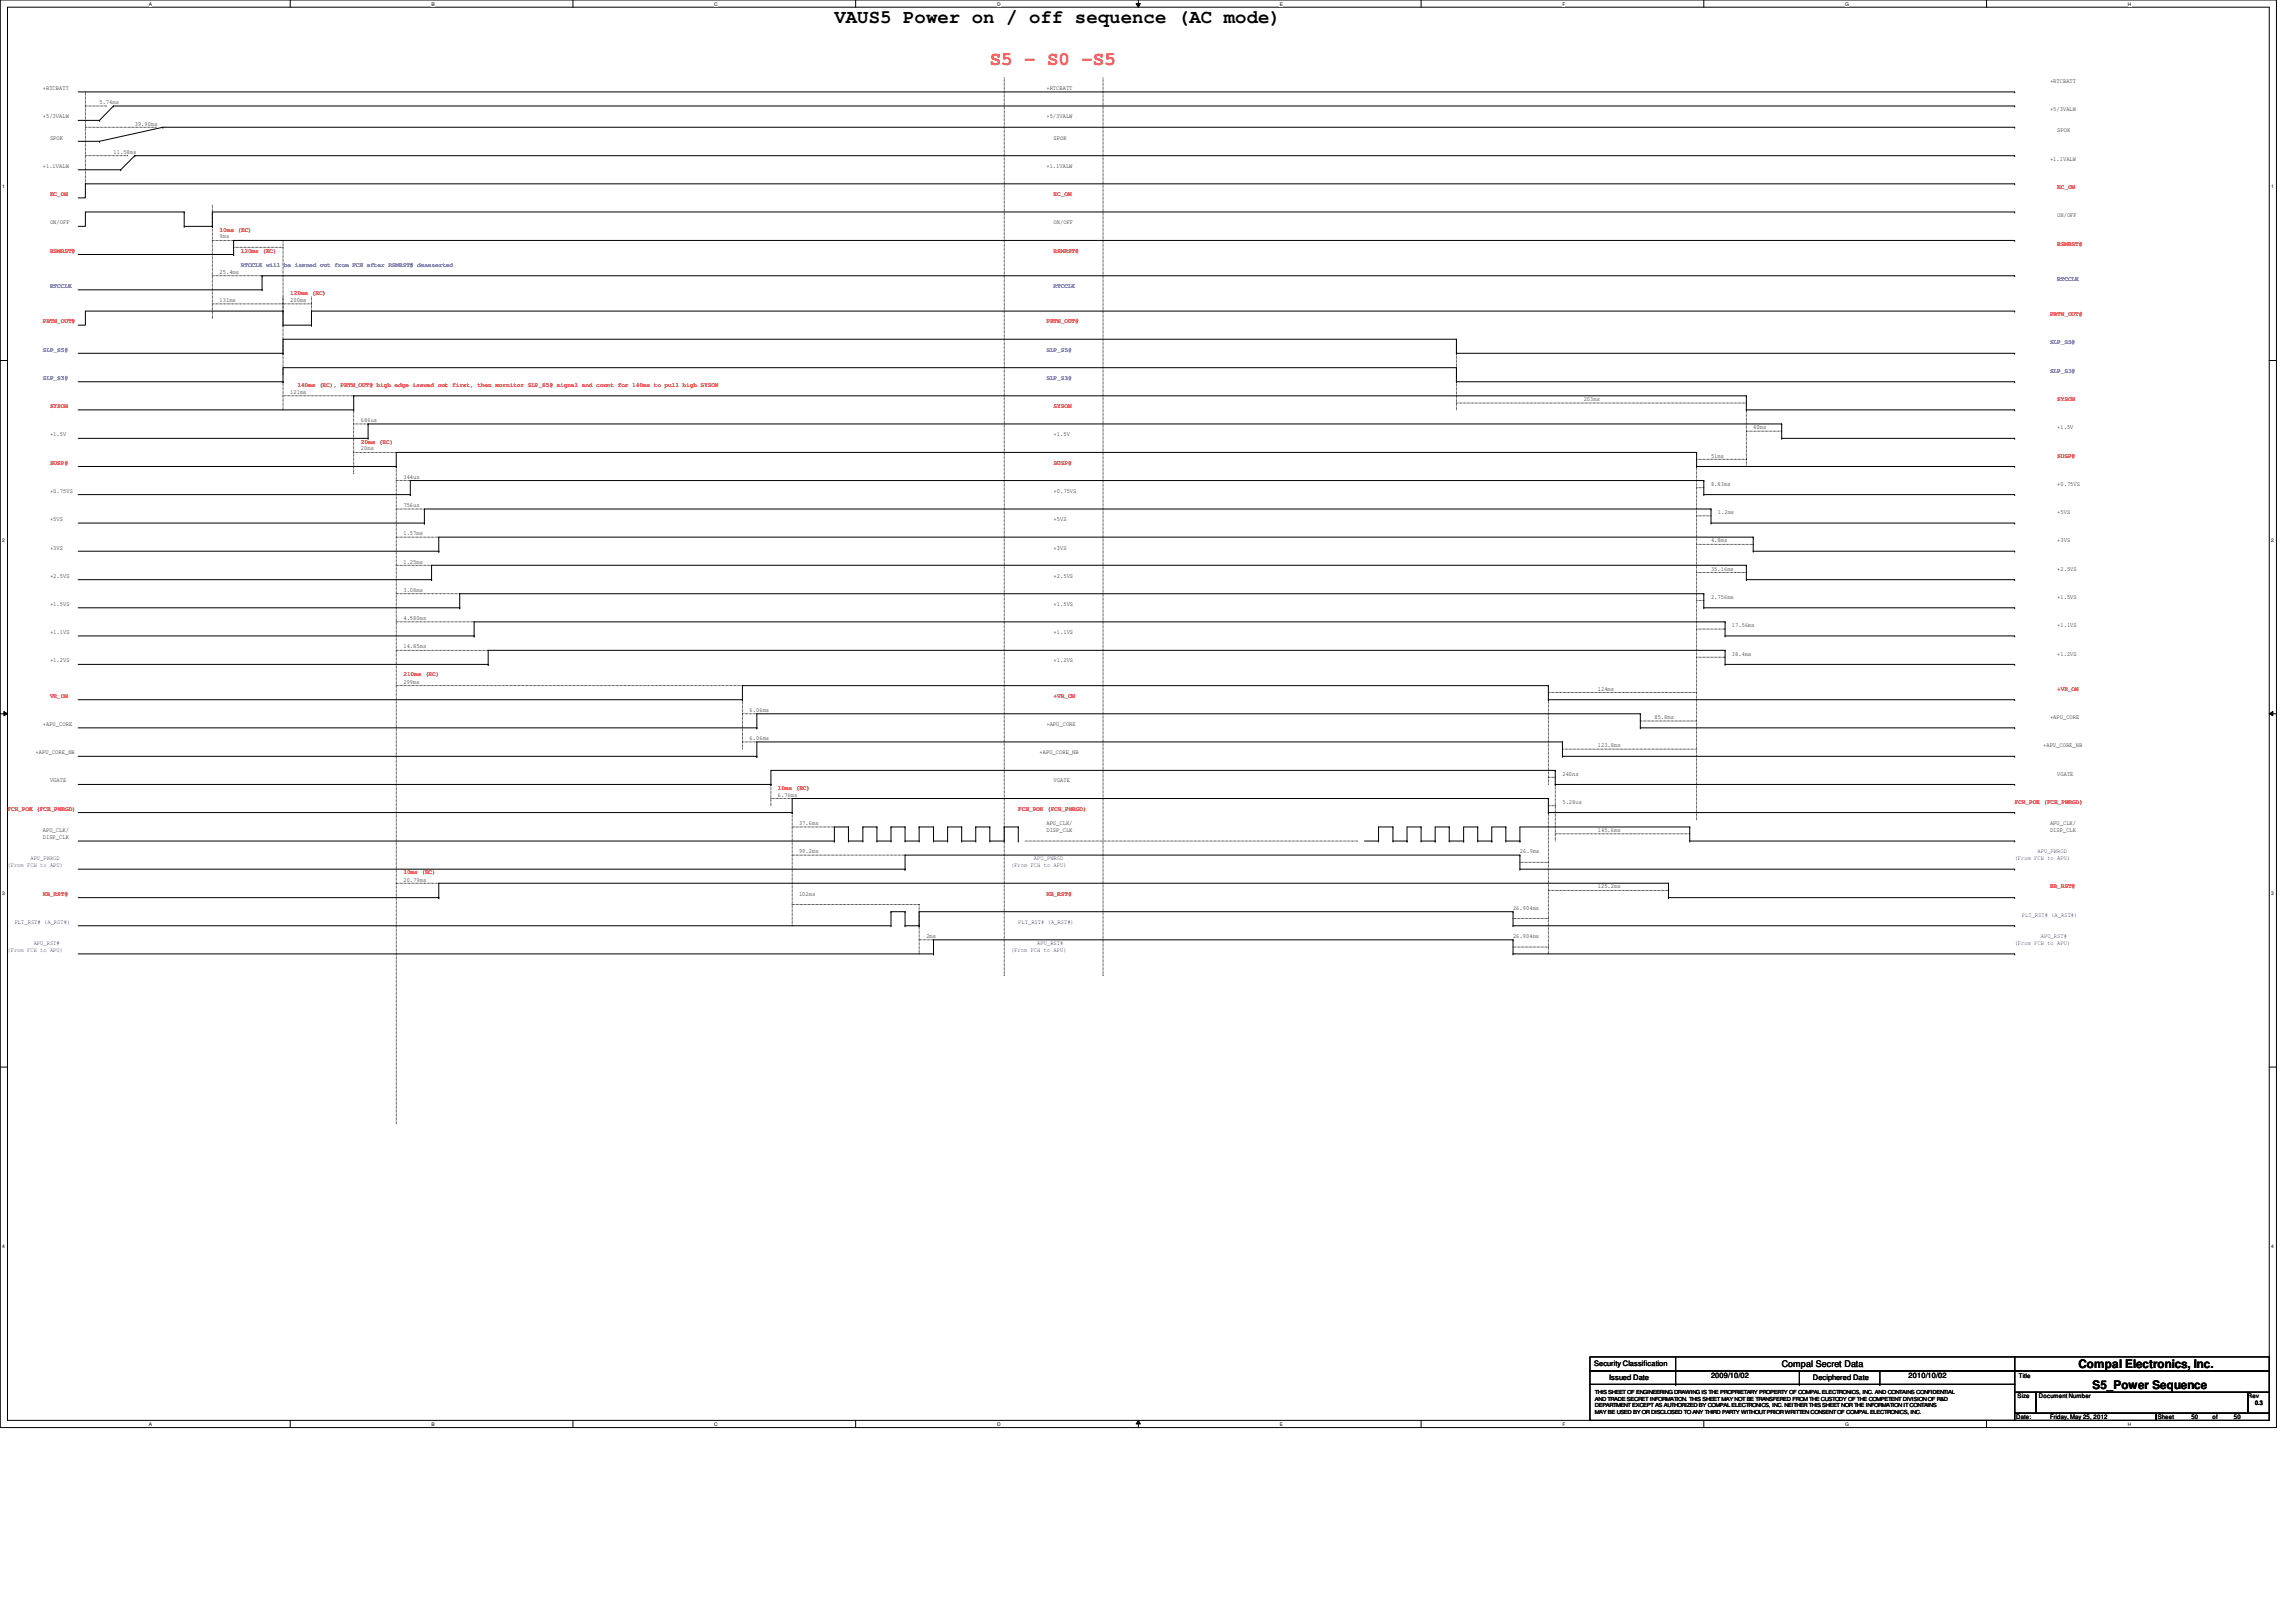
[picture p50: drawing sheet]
<svg xmlns="http://www.w3.org/2000/svg" width="297mm" height="210mm" viewBox="0 0 297 210" stroke-linecap="round" stroke-linejoin="round" font-family="sans-serif">
<defs><g id="words">
<text font-size="2.5" x="107.9" y="2.9">VAUS5 Power on / off sequence (AC mode)</text>
<text font-size="2.5" fill="#f00" x="128.1" y="8.4">S5 - S0 -S5</text>
<g font-size="1.5">
<text x="268.9" y="177">Compal Electronics, Inc.</text>
<text x="270.7" y="179.7">S5_Power Sequence</text>
</g>
<text font-size="1.2" x="230.5" y="177">Compal Secret Data</text>
<g font-size="1">
<text x="206.2" y="176.8">Security Classification</text>
<text x="208.2" y="178.6">Issued Date</text>
<text x="221.4" y="178.3">2009/10/02</text>
<text x="234.5" y="178.6">Deciphered Date</text>
<text x="246.9" y="178.3">2010/10/02</text>
</g>
<g font-size=".8">
<text x="5.5" y="11.7">+RTCBATT</text>
<text x="135.4" y="11.7">+RTCBATT</text>
<text x="265.2" y="10.8">+RTCBATT</text>
<text x="5.5" y="15.3">+5/3VALW</text>
<text x="12.9" y="13.5">5.74ms</text>
<text x="17.4" y="16.3">39.90ms</text>
<text x="135.4" y="15.3">+5/3VALW</text>
<text x="265.2" y="14.4">+5/3VALW</text>
<text x="266.1" y="17.1">SPOK</text>
<text x="5.5" y="21.7">+1.1VALW</text>
<text x="6.5" y="18.1">SPOK</text>
<text x="14.7" y="19.9">11.58ms</text>
<text x="135.4" y="21.7">+1.1VALW</text>
<text x="136.3" y="18.1">SPOK</text>
<text x="265.2" y="20.8">+1.1VALW</text>
<text x="6.5" y="29">ON/OFF</text>
<text x="136.3" y="29">ON/OFF</text>
<text x="266.1" y="28.1">ON/OFF</text>
<text x="28.4" y="30.9">9ms</text>
<text x="28.4" y="35.4">25.4ms</text>
<text x="28.4" y="39.1">131ms</text>
<text x="37.5" y="39.1">200ms</text>
<text x="37.5" y="51">121ms</text>
<text x="204.9" y="51.9">203ms</text>
<text x="6.5" y="56.5">+1.5V</text>
<text x="46.7" y="58.3">20ms</text>
<text x="46.7" y="54.7">686us</text>
<text x="136.3" y="56.5">+1.5V</text>
<text x="221.4" y="59.2">51ms</text>
<text x="226.8" y="55.5">40ms</text>
<text x="266.1" y="55.5">+1.5V</text>
<text x="6.5" y="63.8">+0.75VS</text>
<text x="52.2" y="62">344us</text>
<text x="52.2" y="65.6">756us</text>
<text x="136.3" y="63.8">+0.75VS</text>
<text x="221.4" y="62.9">8.83ms</text>
<text x="266.1" y="62.9">+0.75VS</text>
<text x="6.5" y="67.4">+5VS</text>
<text x="6.5" y="71.1">+3VS</text>
<text x="52.2" y="69.3">1.57ms</text>
<text x="136.3" y="67.4">+5VS</text>
<text x="136.3" y="71.1">+3VS</text>
<text x="221.4" y="70.2">4.8ms</text>
<text x="222.2" y="66.5">1.2ms</text>
<text x="266.1" y="66.5">+5VS</text>
<text x="266.1" y="70.2">+3VS</text>
<text x="6.5" y="74.8">+2.5VS</text>
<text x="52.2" y="72.9">1.25ms</text>
<text x="52.2" y="76.6">3.08ms</text>
<text x="136.3" y="74.8">+2.5VS</text>
<text x="221.4" y="73.8">35.16ms</text>
<text x="221.4" y="77.5">2.756ms</text>
<text x="266.1" y="73.8">+2.5VS</text>
<text x="266.1" y="77.5">+1.5VS</text>
<text x="6.5" y="82.1">+1.1VS</text>
<text x="6.5" y="78.4">+1.5VS</text>
<text x="52.2" y="83.9">14.85ms</text>
<text x="52.2" y="80.3">4.580ms</text>
<text x="136.3" y="82.1">+1.1VS</text>
<text x="136.3" y="78.4">+1.5VS</text>
<text x="224.1" y="81.2">17.56ms</text>
<text x="266.1" y="81.2">+1.1VS</text>
<text x="6.5" y="85.7">+1.2VS</text>
<text x="52.2" y="88.5">299ms</text>
<text x="136.3" y="85.7">+1.2VS</text>
<text x="206.7" y="89.4">124ms</text>
<text x="224.1" y="84.8">38.4ms</text>
<text x="266.1" y="84.8">+1.2VS</text>
<text x="5.5" y="94">+APU_CORE</text>
<text x="97" y="92.1">6.06ms</text>
<text x="97" y="95.8">6.06ms</text>
<text x="135.4" y="94">+APU_CORE</text>
<text x="214" y="93">85.8ms</text>
<text x="265.2" y="93">+APU_CORE</text>
<text x="4.6" y="97.6">+APU_CORE_NB</text>
<text x="6.5" y="101.3">VGATE</text>
<text x="134.5" y="97.6">+APU_CORE_NB</text>
<text x="136.3" y="101.3">VGATE</text>
<text x="202.1" y="100.4">240ns</text>
<text x="206.7" y="96.7">123.8ms</text>
<text x="264.3" y="96.7">+APU_CORE_NB</text>
<text x="266.1" y="100.4">VGATE</text>
<text x="5.5" y="107.7">APU_CLK/</text>
<text x="100.6" y="103.1">6.76ms</text>
<text x="103.4" y="106.8">37.6ms</text>
<text x="135.4" y="106.8">APU_CLK/</text>
<text x="135.4" y="107.7">DISP_CLK</text>
<text x="202.1" y="104">5.28us</text>
<text x="206.7" y="107.7">145.6ms</text>
<text x="265.2" y="106.8">APU_CLK/</text>
<text x="265.2" y="107.7">DISP_CLK</text>
<text x="5.5" y="108.6">DISP_CLK</text>
<text x="103.4" y="110.4">99.2ms</text>
<text x="196.6" y="110.4">26.9ms</text>
<text x="52.2" y="114.1">20.79ms</text>
<text x="103.4" y="115.9">102ms</text>
<text x="195.7" y="117.7">26.904ms</text>
<text x="206.7" y="115">125.2ms</text>
<text x="119.8" y="121.4">2ms</text>
<text x="195.7" y="121.4">26.904ms</text>
<text x="261.2" y="178.3">Title</text>
<text x="260.9" y="183.6">Date:</text>
<text x="261" y="180.9">Size</text>
<text x="263.8" y="180.9">Document Number</text>
<text x="265.2" y="183.6">Friday, May 25, 2012</text>
<text x="279.1" y="183.6">Sheet</text>
<text x="283.5" y="183.6">50</text>
<text x="286.3" y="183.6">of</text>
<text x="289" y="183.6">50</text>
<text x="290.8" y="180.9">Rev</text>
<text x="291.8" y="181.8">0.3</text>
</g>
<g font-size=".8" fill="#f00">
<text x="6.5" y="25.4">EC_ON</text>
<text x="28.4" y="30">10ms (EC)</text>
<text x="136.3" y="25.4">EC_ON</text>
<text x="266.1" y="24.5">EC_ON</text>
<text x="6.5" y="32.7">RSMRST#</text>
<text x="31.2" y="32.7">120ms (EC)</text>
<text x="136.3" y="32.7">RSMRST#</text>
<text x="266.1" y="31.8">RSMRST#</text>
<text x="5.5" y="41.8">PBTN_OUT#</text>
<text x="37.5" y="38.2">120ms (EC)</text>
<text x="135.4" y="41.8">PBTN_OUT#</text>
<text x="265.2" y="40.9">PBTN_OUT#</text>
<text x="6.5" y="52.8">SYSON</text>
<text x="38.5" y="50.1">140ms (EC), PBTN_OUT# high edge issued out first, then mornitor SLP_S5# signal and count for 140ms to pull high SYSON</text>
<text x="136.3" y="52.8">SYSON</text>
<text x="266.1" y="51.9">SYSON</text>
<text x="46.7" y="57.4">20ms (EC)</text>
<text x="266.1" y="59.2">SUSP#</text>
<text x="6.5" y="60.1">SUSP#</text>
<text x="136.3" y="60.1">SUSP#</text>
<text x="52.2" y="87.5">210ms (EC)</text>
<text x="266.1" y="89.4">+VR_ON</text>
<text x="6.5" y="90.3">VR_ON</text>
<text x="136.3" y="90.3">+VR_ON</text>
<text x="1" y="104.9">FCH_POK (FCH_PWRGD)</text>
<text x="100.6" y="102.2">10ms (EC)</text>
<text x="131.7" y="104.9">FCH_POK (FCH_PWRGD)</text>
<text x="260.6" y="104">FCH_POK (FCH_PWRGD)</text>
<text x="52.2" y="113.2">10ms (EC)</text>
<text x="5.5" y="115.9">KB_RST#</text>
<text x="135.4" y="115.9">KB_RST#</text>
<text x="265.2" y="115">KB_RST#</text>
</g>
<g font-size=".8" fill="#00f">
<text x="31.2" y="34.5">RTCCLK will be issued out from FCH after RSMRST# deasserted</text>
<text x="6.5" y="37.3">RTCCLK</text>
<text x="136.3" y="37.3">RTCCLK</text>
<text x="266.1" y="36.4">RTCCLK</text>
<text x="5.5" y="45.5">SLP_S5#</text>
<text x="135.4" y="45.5">SLP_S5#</text>
<text x="265.2" y="44.6">SLP_S5#</text>
<text x="5.5" y="49.1">SLP_S3#</text>
<text x="135.4" y="49.1">SLP_S3#</text>
<text x="265.2" y="48.3">SLP_S3#</text>
<text x="1" y="112.2">(From FCH to APU)</text>
<text x="3.9" y="111.3">APU_PWRGD</text>
<text x="130.8" y="112.2">(From FCH to APU)</text>
<text x="133.8" y="111.3">APU_PWRGD</text>
<text x="260.6" y="111.3">(From FCH to APU)</text>
<text x="263.6" y="110.4">APU_PWRGD</text>
<text x="1.9" y="119.5">PLT_RST# (A_RST#)</text>
<text x="131.7" y="119.5">PLT_RST# (A_RST#)</text>
<text x="261.6" y="118.7">PLT_RST# (A_RST#)</text>
<text x="1" y="123.2">(From FCH to APU)</text>
<text x="4.4" y="122.3">APU_RST#</text>
<text x="130.8" y="123.2">(From FCH to APU)</text>
<text x="134.2" y="122.3">APU_RST#</text>
<text x="260.6" y="122.3">(From FCH to APU)</text>
<text x="264" y="121.4">APU_RST#</text>
</g>
<g font-size=".7">
<text x="206.3" y="183">MAY BE USED BY OR DISCLOSED TO ANY THIRD PARTY WITHOUT PRIOR WRITTEN CONSENT OF COMPAL ELECTRONICS, INC.</text>
<text x="206.3" y="180.4">THIS SHEET OF ENGINEERING DRAWING IS THE PROPRIETARY PROPERTY OF COMPAL ELECTRONICS, INC. AND CONTAINS CONFIDENTIAL</text>
<text x="206.3" y="182.1">DEPARTMENT EXCEPT AS AUTHORIZED BY COMPAL ELECTRONICS, INC. NEITHER THIS SHEET NOR THE INFORMATION IT CONTAINS</text>
<text x="206.3" y="181.3">AND TRADE SECRET INFORMATION. THIS SHEET MAY NOT BE TRANSFERED FROM THE CUSTODY OF THE COMPETENT DIVISION OF R&amp;D</text>
</g>
<g font-size=".6">
<text x="19.3" y=".7">A</text>
<text x="55.8" y=".7">B</text>
<text x="92.4" y=".7">C</text>
<text x="129" y=".7">D</text>
<text x="165.6" y=".7">E</text>
<text x="202.1" y=".7">F</text>
<text x="238.7" y=".7">G</text>
<text x="275.3" y=".7">H</text>
<text x=".3" y="24.4">1</text>
<text x="293.8" y="24.4">1</text>
<text x=".3" y="70.1">2</text>
<text x="293.8" y="70.1">2</text>
<text x=".3" y="115.8">3</text>
<text x="293.8" y="115.8">3</text>
<text x=".3" y="161.5">4</text>
<text x="293.8" y="161.5">4</text>
<text x="19.3" y="184.5">A</text>
<text x="55.8" y="184.5">B</text>
<text x="92.4" y="184.5">C</text>
<text x="129" y="184.5">D</text>
<text x="165.6" y="184.5">E</text>
<text x="202.1" y="184.5">F</text>
<text x="238.7" y="184.5">G</text>
<text x="275.3" y="184.5">H</text>
</g>
</g></defs>
<path d="M0 0h294.5v184.7h-294.5zM1 .9h292.6v182.9h-292.6z" fill="none" stroke="#000" stroke-width=".13"/>
<g fill="#fff">
<path d="M19.3 .1h.3v.7h-.3z"/>
<path d="M19.3 183.9h.3v.8h-.3z"/>
</g>
<path d="M37.5 0v.9M37.5 183.8v.9" fill="none" stroke="#000" stroke-width=".13"/>
<g fill="#fff">
<path d="M55.8 .1h.5v.7h-.5z"/>
<path d="M55.8 183.9h.5v.8h-.5z"/>
</g>
<path d="M74.1 0v.9M74.1 183.8v.9" fill="none" stroke="#000" stroke-width=".13"/>
<g fill="#fff">
<path d="M92.4 .1h.5v.7h-.5z"/>
<path d="M92.4 183.9h.5v.8h-.5z"/>
</g>
<path d="M110.7 0v.9M110.7 183.8v.9" fill="none" stroke="#000" stroke-width=".13"/>
<g fill="#fff">
<path d="M129 .1h.5v.7h-.5z"/>
<path d="M129 183.9h.5v.8h-.5z"/>
</g>
<path d="M147 .5h.5l-.2 .4zM147.3 0v.9M147.3 183.8l.2 .5h-.5zM147.3 183.8v.9" fill="none" stroke="#000" stroke-width=".13"/>
<path d="M147 .5h.5l-.2 .4zM147.3 183.8l.2 .5h-.5z" fill="#000"/>
<g fill="#fff">
<path d="M165.6 .1h.4v.7h-.4z"/>
<path d="M165.6 183.9h.4v.8h-.4z"/>
</g>
<path d="M183.8 0v.9M183.8 183.8v.9" fill="none" stroke="#000" stroke-width=".13"/>
<g fill="#fff">
<path d="M202.1 .1h.4v.7h-.4z"/>
<path d="M202.1 183.9h.4v.8h-.4z"/>
</g>
<path d="M220.4 0v.9M220.4 183.8v.9" fill="none" stroke="#000" stroke-width=".13"/>
<g fill="#fff">
<path d="M238.7 .1h.5v.7h-.5z"/>
<path d="M238.7 183.9h.5v.8h-.5z"/>
</g>
<path d="M257 0v.9M257 183.8v.9" fill="none" stroke="#000" stroke-width=".13"/>
<g fill="#fff">
<path d="M275.3 .1h.4v.7h-.4z"/>
<path d="M275.3 183.9h.4v.8h-.4z"/>
<path d="M.3 23.8h.3v.7h-.3z"/>
<path d="M293.8 23.8h.4v.7h-.4z"/>
<path d="M.3 69.5h.3v.7h-.3z"/>
<path d="M293.8 69.5h.4v.7h-.4z"/>
</g>
<path d="M0 46.7h1M293.6 46.7h.9" fill="none" stroke="#000" stroke-width=".13"/>
<g fill="#fff">
<path d="M.3 115.2h.3v.8h-.3z"/>
<path d="M293.8 115.2h.4v.8h-.4z"/>
</g>
<path d="M0 92.4h1M.5 92.1l.5 .3-.5 .2zM293.6 92.4l.4-.3v.5zM293.6 92.4h.9" fill="none" stroke="#000" stroke-width=".13"/>
<path d="M.5 92.1l.5 .3-.5 .2zM293.6 92.4l.4-.3v.5z" fill="#000"/>
<g fill="#fff">
<path d="M.3 161h.3v.7h-.3z"/>
<path d="M293.8 161h.4v.7h-.4z"/>
</g>
<g fill="none" stroke="#000" stroke-width=".13">
<path d="M10.1 11.9h250.5M10.1 15.6h2.8M10.1 18.3h2.8M11 13.7h2.8M11 16.5h9.2M11 11.9v11.9M12.9 15.6h.1M12.9 18.3h.1M13.8 13.7h.1M14.7 13.7h.1M14.7 13.7h245.9M14.7 13.7l-1.8 1.9"/>
<path d="M20.2 16.5h.1M21.1 16.5h.1M21.1 16.5h239.5M21.1 16.5l-8.2 1.8M129.9 10.1v116.1M142.7 10.1v116.1M260.6 11.9h.1M260.6 13.7h.1M260.6 16.5h.1M10.1 22h5.5M10.1 32.9h20.1M10.1 37.5h23.8"/>
<path d="M11 23.8v1.8h-.9M11 23.8h.1M11 20.2h5.5M11 23.8h249.6M15.6 22h.1M16.5 20.2h.1M17.4 20.2h.1M17.4 20.2h243.2M17.4 20.2l-1.8 1.8M23.8 27.4h-12.8v1.9h-.9M23.8 27.4h.1M23.8 29.3h.1"/>
<path d="M23.8 27.4v1.9M23.8 29.3h3.7M27.5 29.3h.1M27.5 27.4h233.1M27.5 26.5v14.6M27.5 31.1h233.1M27.5 35.7h233.1M27.5 39.3h12.8M30.2 32.9h.1M30.2 31.1h.1M30.2 31.1v1.8M30.2 32h6.4"/>
<path d="M33.9 37.5h.1M33.9 35.7h.1M33.9 35.7v1.8M36.6 39.3h.1M36.6 32h.1M36.6 31.1v21.9M40.3 39.3h.1M40.3 38.4v3.7M260.6 20.2h.1M260.6 23.8h.1M260.6 27.4h.1M260.6 31.1h.1"/>
<path d="M260.6 35.7h.1M10.1 45.7h26.5M10.1 49.4h26.5M10.1 53h35.7M10.1 56.7h37.5M27.5 41.1h.1M36.6 40.3h-25.6v1.8h-.9M36.6 40.3h.1M36.6 42.1h.1M36.6 48.5h.1M36.6 45.7h.1M36.6 49.4h.1"/>
<path d="M36.6 53h.1M36.6 42.1h3.7M36.6 43.9h151.8M36.6 47.6h151.8M36.6 51.2h189.3M40.3 42.1h.1M40.3 40.3h.1M40.3 40.3h220.3M45.8 53h.1M45.8 51.2h.1M45.8 51.2v10.1M45.8 54.9h184.7"/>
<path d="M45.8 58.5h173.7M47.6 56.7h.1M47.6 54.9h.1M47.6 54.9v1.8M51.3 58.5h.1M51.3 58.5v86.9M188.4 43.9h.1M188.4 47.6h.1M188.4 45.7h.1M188.4 49.4h.1M188.4 44.8h.1M188.4 45.7h72.2"/>
<path d="M188.4 49.4h72.2M188.4 43.9v9.1M188.4 52.2h37.5M219.5 58.5h.1M219.5 58.5v47.6M219.5 59.4h6.4M225.9 51.2h.1M225.9 53h.1M225.9 52.2h.1M225.9 59.4h.1M225.9 53h34.7M225.9 51.2v9.2"/>
<path d="M225.9 55.8h4.6M230.5 54.9h.1M230.5 56.7h.1M230.5 55.8h.1M230.5 56.7h30.1M230.5 54.9v1.8M260.6 40.3h.1M260.6 45.7h.1M260.6 49.4h.1M260.6 53h.1M260.6 56.7h.1M10.1 60.4h41.2"/>
<path d="M10.1 64h43M10.1 67.7h44.8M10.1 71.3h46.7M10.1 75h45.7M10.1 78.7h49.4M45.8 61.3h.1M51.3 60.4h.1M51.3 62.2h169.1M51.3 65.9h170.1M51.3 69.5h175.5M51.3 73.2h174.6M51.3 76.8h169.1"/>
<path d="M53.1 64h.1M53.1 62.2h.1M53.1 62.2v1.8M54.9 67.7h.1M54.9 65.9h.1M54.9 65.9v1.8M55.8 75h.1M55.8 73.2h.1M55.8 73.2v1.8M56.8 71.3h.1M56.8 69.5h.1M56.8 69.5v1.8"/>
<path d="M59.5 78.7h.1M59.5 76.8h.1M59.5 76.8v1.9M219.5 60.4h.1M219.5 60.4h41.1M219.5 63.1h.9M219.5 66.8h1.9M219.5 70.4h7.3M219.5 74.1h6.4M219.5 77.7h.9M220.4 62.2h.1M220.4 76.8h.1"/>
<path d="M220.4 64h.1M220.4 63.1h.1M220.4 78.7h.1M220.4 77.7h.1M220.4 64h40.2M220.4 78.7h40.2M220.4 62.2v1.8M220.4 76.8v1.9M221.4 65.9h.1M221.4 67.7h.1M221.4 66.8h.1M221.4 67.7h39.2"/>
<path d="M221.4 65.9v1.8M225.9 73.2h.1M225.9 75h.1M225.9 74.1h.1M225.9 75h34.7M225.9 73.2v1.8M226.8 69.5h.1M226.8 71.3h.1M226.8 70.4h.1M226.8 71.3h33.8M226.8 69.5v1.8M260.6 60.4h.1"/>
<path d="M260.6 64h.1M260.6 67.7h.1M260.6 71.3h.1M260.6 75h.1M260.6 78.7h.1M10.1 86h53.1M10.1 82.3h51.2M10.1 90.6h86M10.1 94.2h87.8M10.1 97.9h87.8M51.3 84.2h171.9M51.3 80.5h171.9"/>
<path d="M51.3 88.7h149M61.3 82.3h.1M61.3 80.5h.1M61.3 80.5v1.8M63.2 86h.1M63.2 84.2h.1M63.2 84.2v1.8M96.1 90.6h.1M96.1 88.7h.1M96.1 96.9h.1M96.1 88.7v8.2M96.1 92.4h116.1"/>
<path d="M96.1 96h106M97.9 94.2h.1M97.9 97.9h.1M97.9 92.4h.1M97.9 96h.1M97.9 92.4v1.8M97.9 96v1.9M200.3 88.7h.1M200.3 90.6h.1M200.3 90.6h60.3M200.3 88.7v12.8M200.3 89.6h19.2"/>
<path d="M201.2 99.7h.1M201.2 99.7h-101.5v4.6M201.2 99.7v9.1M202.1 96h.1M202.1 97.9h.1M202.1 97.9h58.5M202.1 96v1.9M202.1 96.9h17.4M212.2 92.4h.1M212.2 94.2h.1M212.2 94.2h48.4M212.2 92.4v1.8"/>
<path d="M212.2 93.3h7.3M219.5 89.6h.1M219.5 93.3h.1M219.5 96.9h.1M219.5 81.4h3.7M219.5 85h3.7M223.2 84.2h.1M223.2 80.5h.1M223.2 82.3h.1M223.2 81.4h.1M223.2 86h.1M223.2 85h.1"/>
<path d="M223.2 86h37.4M223.2 82.3h37.4M223.2 80.5v1.8M223.2 84.2v1.8M260.6 82.3h.1M260.6 86h.1M260.6 90.6h.1M260.6 94.2h.1M260.6 97.9h.1M10.1 101.5h89.6M10.1 105.2h92.4M10.1 108.8h97.8"/>
<path d="M10.1 112.5h107M10.1 116.2h46.7M10.1 119.8h105.2M51.3 114.3h164.6M56.8 116.2h.1M56.8 114.3h.1M56.8 114.3v1.9M99.7 101.5h.1M99.7 104.3h.1M99.7 103.3h100.6M102.5 105.2h.1M102.5 103.3h.1"/>
<path d="M102.5 119.8h.1M102.5 110.7h94.1M102.5 103.3v16.5M102.5 107h7.3M102.5 117.1h16.4M107.9 108.8h.1M107.9 107h.1M107.9 107v1.8M109.8 107h.1M109.8 108.8h.1M109.8 108.8h1.8M109.8 107v1.8"/>
<path d="M111.6 108.8h.1M111.6 107h.1M111.6 107h1.8M111.6 107v1.8M113.4 107h.1M113.4 108.8h.1M113.4 108.8h1.9M113.4 107v1.8M115.3 119.8h.1M115.3 108.8h.1M115.3 107h.1M115.3 118h.1"/>
<path d="M115.3 118h1.8M115.3 107h1.8M115.3 107v1.8M115.3 118v1.8M117.1 112.5h.1M117.1 110.7h.1M117.1 107h.1M117.1 108.8h.1M117.1 118h.1M117.1 119.8h.1M117.1 108.8h1.8M117.1 107v1.8"/>
<path d="M117.1 110.7v1.8M117.1 118v1.8M117.1 119.8h1.8M118.9 119.8h.1M118.9 117.1h.1M118.9 108.8h.1M118.9 107h.1M118.9 107v1.8M118.9 117.1v6.3M118.9 118h76.8M118.9 107h1.9M120.8 107h.1"/>
<path d="M120.8 108.8h.1M120.8 108.8h1.8M120.8 107v1.8M122.6 108.8h.1M122.6 107h.1M122.6 107h1.8M122.6 107v1.8M124.4 107h.1M124.4 108.8h.1M124.4 108.8h1.8M124.4 107v1.8M126.2 108.8h.1"/>
<path d="M126.2 107h.1M126.2 107h1.9M126.2 107v1.8M128.1 107h.1M128.1 108.8h.1M128.1 108.8h1.8M128.1 107v1.8M129.9 108.8h.1M129.9 107h.1M129.9 107h1.8M131.7 107h.1M131.7 108.8h.1"/>
<path d="M131.7 107v1.8M132.6 108.8h43M175.6 108.8h.1M176.5 108.8h1.8M178.3 108.8h.1M178.3 107h.1M178.3 107h1.9M178.3 107v1.8M180.2 107h.1M180.2 108.8h.1M180.2 108.8h1.8M180.2 107v1.8"/>
<path d="M182 108.8h.1M183.8 107h.1M183.8 108.8h.1M183.8 108.8h1.9M183.8 107h-1.8v1.8M183.8 107v1.8M185.7 108.8h.1M187.5 107h.1M187.5 108.8h.1M187.5 108.8h1.9M187.5 107h-1.8v1.8M187.5 107v1.8"/>
<path d="M189.4 108.8h.1M191.2 107h.1M191.2 108.8h.1M191.2 108.8h1.8M191.2 107h-1.8v1.8M191.2 107v1.8M193 108.8h.1M194.8 107h.1M194.8 108.8h.1M194.8 108.8h1.8M194.8 107h-1.8v1.8M194.8 107v1.8"/>
<path d="M195.7 118h.1M195.7 119.8h.1M195.7 119.8h64.9M195.7 118v1.8M195.7 118.9h4.6M196.6 110.7h.1M196.6 108.8h.1M196.6 112.5h.1M196.6 112.5h64M196.6 110.7v1.8M196.6 111.6h3.7M200.3 103.3h.1"/>
<path d="M200.3 105.2h.1M200.3 111.6h.1M200.3 118.9h.1M200.3 105.2h60.3M200.3 103.3v20.1M200.3 100.6h.9M200.3 104.3h.9M200.3 115.2h15.6M201.2 101.5h.1M201.2 100.6h.1M201.2 104.3h.1M201.2 101.5h59.4"/>
<path d="M201.2 107.9h17.4M215.9 114.3h.1M215.9 116.2h.1M215.9 115.2h.1M215.9 116.2h44.7M215.9 114.3v1.9M218.6 108.8h.1M218.6 107h.1M218.6 107.9h.1M218.6 108.8h42M218.6 107h-22v1.8M218.6 107v1.8"/>
<path d="M260.6 101.5h.1M260.6 105.2h.1M260.6 108.8h.1M260.6 112.5h.1M260.6 116.2h.1M260.6 119.8h.1M0 138.1h1M10.1 123.4h110.7M118.9 123.4h.1M118.9 121.6h76.8M120.8 123.4h.1M120.8 121.6h.1"/>
<path d="M120.8 121.6v1.8M129.9 126.2h.1M142.7 126.2h.1M195.7 121.6h.1M195.7 123.4h.1M195.7 123.4h64.9M195.7 121.6v1.8M195.7 122.6h4.6M200.3 122.6h.1M260.6 123.4h.1M293.6 138.1h.9M51.3 145.4h.1"/>
<path d="M205.7 175.6h54.9v1.8h-54.9zM205.7 177.4h54.9v1.8h-54.9zM205.7 179.2h54.9v4.6h-54.9zM216.8 177.4h.1M216.8 179.2h.1M216.8 175.6v3.6M232.8 179.2h.1M232.8 177.4v1.8M243.2 179.2h.1M243.2 177.4v1.8M260.6 175.6h33v1.8h-33zM260.6 177.4h33v2.8h-33z"/>
<path d="M260.6 180.2h2.8v2.7h-2.8zM260.6 182.9h18.3v.9h-18.3zM263.4 180.2h27.4v2.7h-27.4zM278.9 182.9h14.7v.9h-14.7zM290.8 180.2h2.8v2.7h-2.8z"/>
</g>
<use href="#words"/>
</svg>
